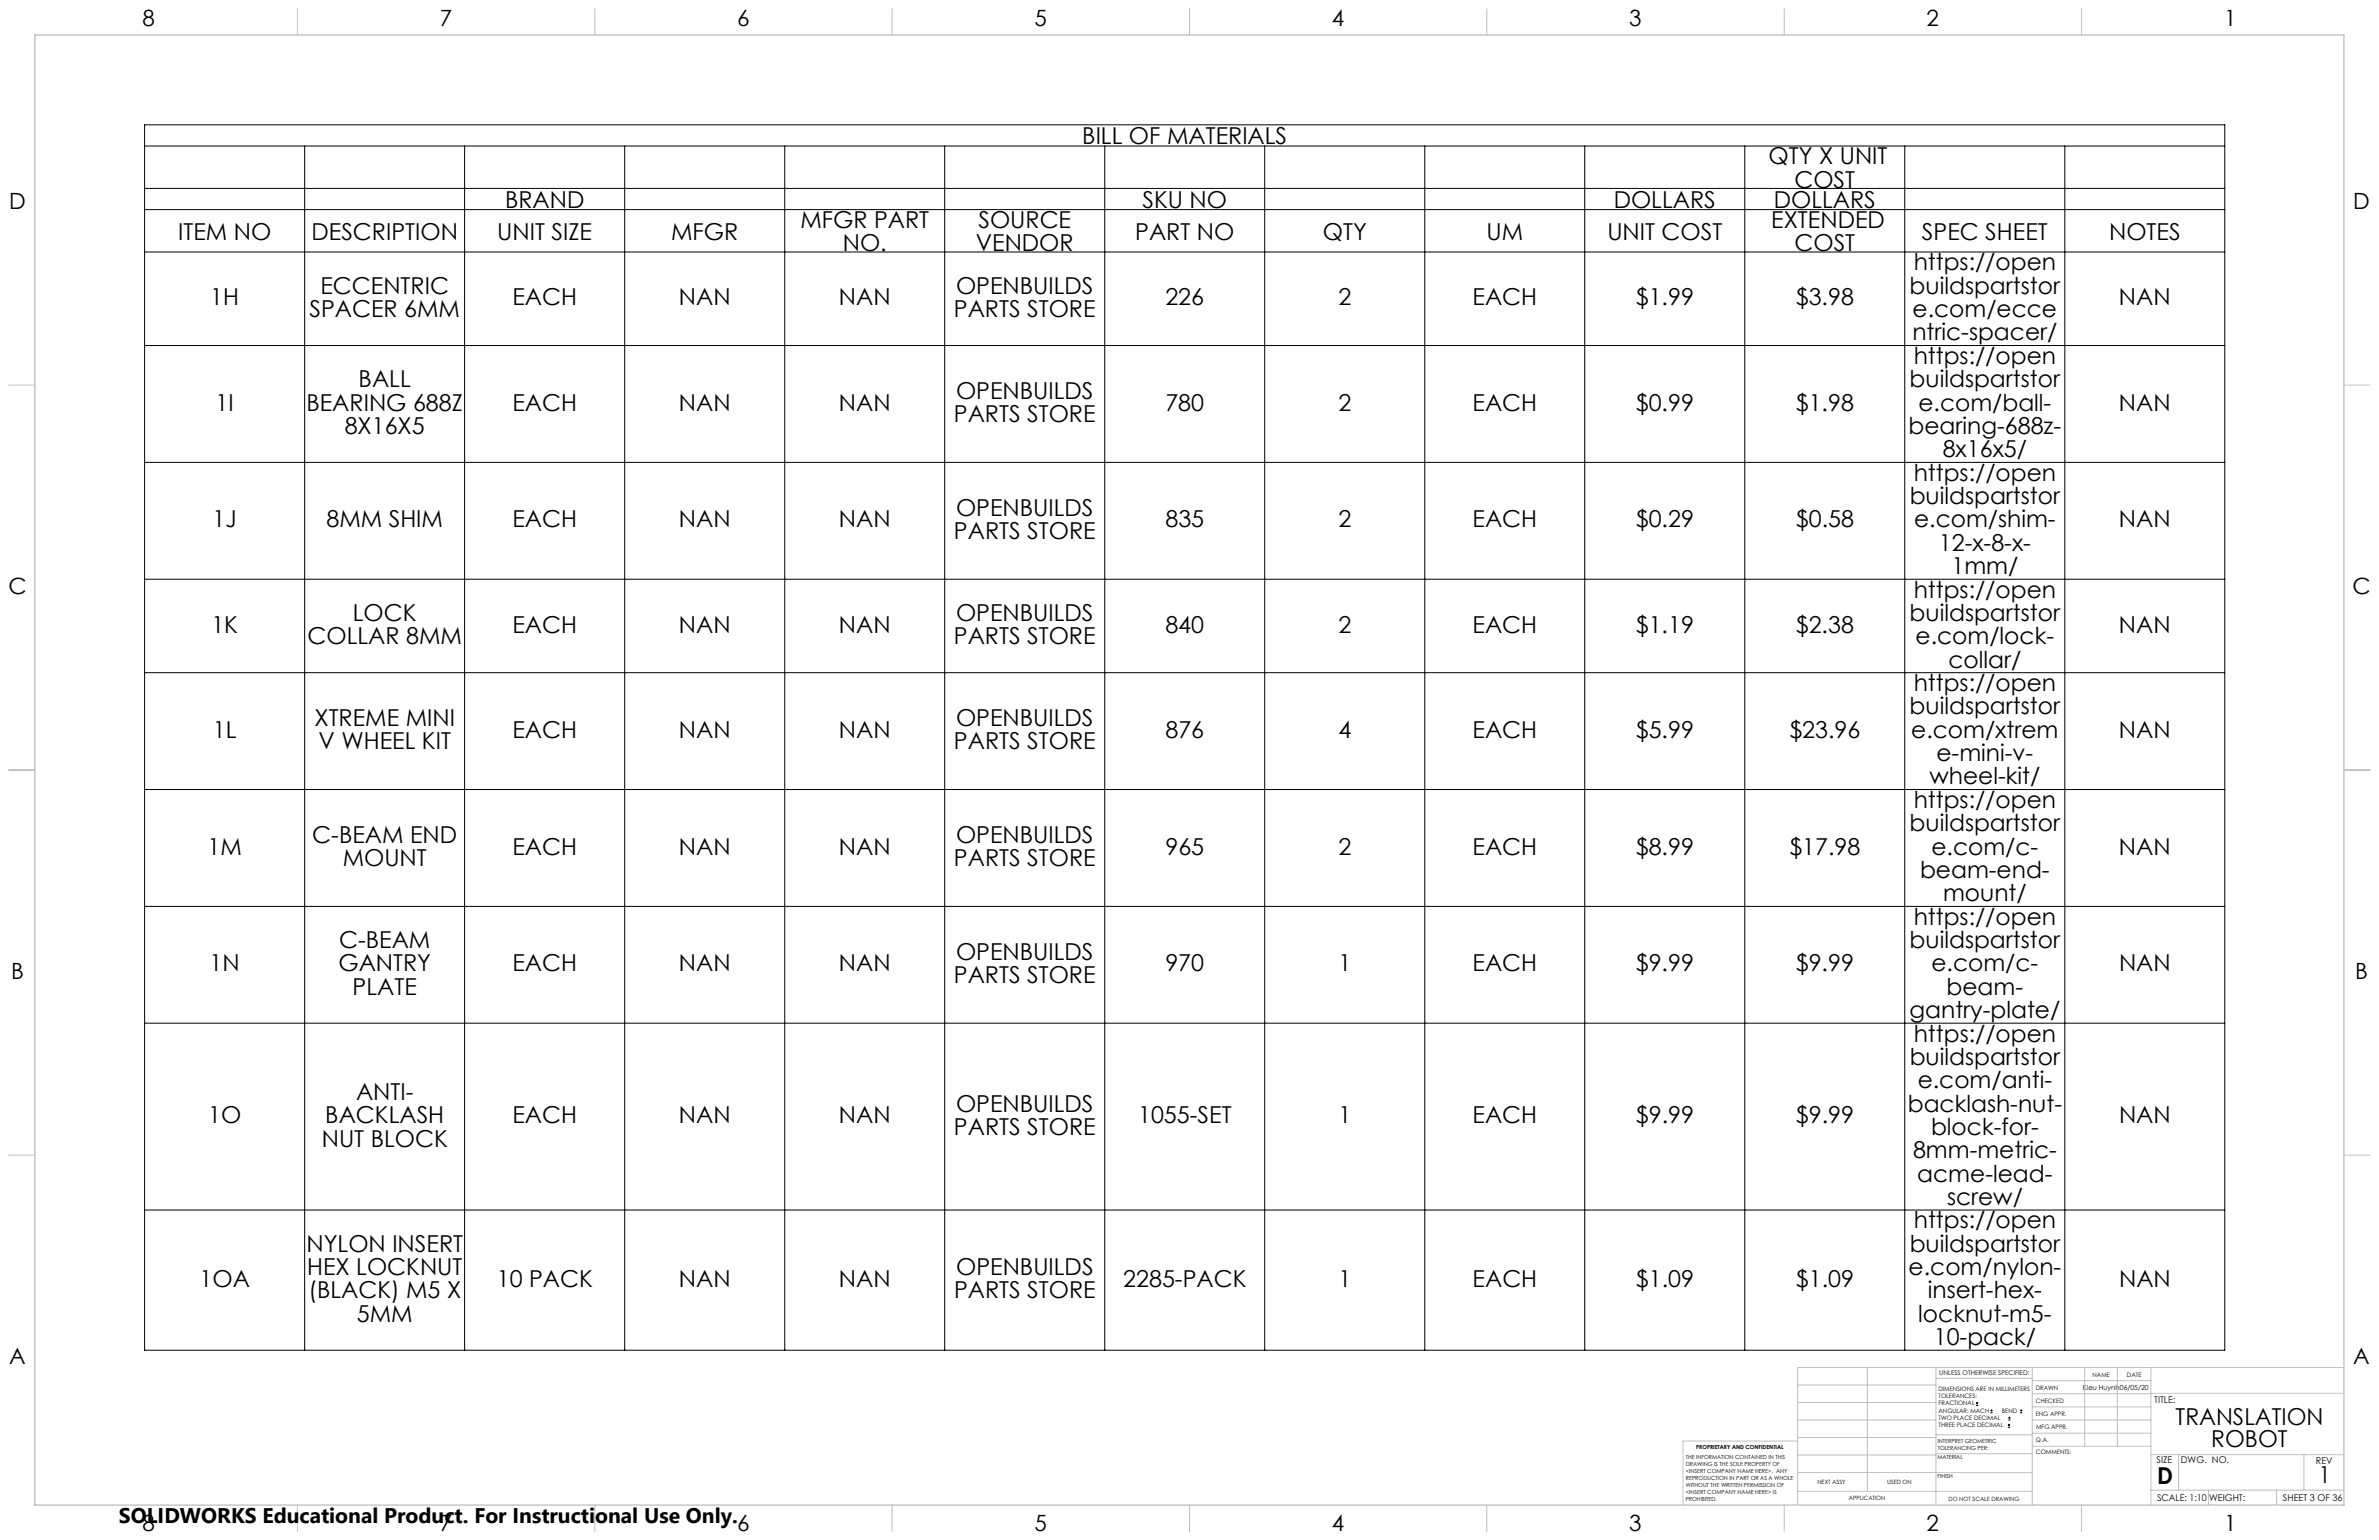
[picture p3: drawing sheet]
<svg xmlns="http://www.w3.org/2000/svg" width="864mm" height="559mm" viewBox="0 0 864 559" stroke-linecap="round" stroke-linejoin="round" font-family="sans-serif">
<defs><g id="words">
<g font-size="8.5">
<text x="392.9" y="52.3">BILL OF MATERIALS</text>
<text x="642" y="59.6">QTY X UNIT</text>
<text x="651.4" y="68.1">COST</text>
<text x="183.3" y="75.4">BRAND</text>
<text x="414.7" y="75.4">SKU NO</text>
<text x="585.8" y="75.4">DOLLARS</text>
<text x="643.9" y="75.4">DOLLARS</text>
<text x="290.5" y="82.7">MFGR PART</text>
<text x="355.2" y="82.7">SOURCE</text>
<text x="643" y="82.7">EXTENDED</text>
<text x="64.7" y="86.9">ITEM NO</text>
<text x="113.1" y="86.9">DESCRIPTION</text>
<text x="180.5" y="86.9">UNIT SIZE</text>
<text x="243.6" y="86.9">MFGR</text>
<text x="412.1" y="86.9">PART NO</text>
<text x="480.2" y="86.9">QTY</text>
<text x="539.6" y="86.9">UM</text>
<text x="583.5" y="86.9">UNIT COST</text>
<text x="697.7" y="86.9">SPEC SHEET</text>
<text x="765.6" y="86.9">NOTES</text>
<text x="305.9" y="91.2">NO.</text>
<text x="354.2" y="91.2">VENDOR</text>
<text x="651.4" y="91.2">COST</text>
<text x="694.7" y="98.1">https://open</text>
<text x="116.3" y="106.6">ECCENTRIC</text>
<text x="347" y="106.6">OPENBUILDS</text>
<text x="693.2" y="106.6">buildspartstor</text>
<text x="76.3" y="110.8">1H</text>
<text x="186" y="110.8">EACH</text>
<text x="246.4" y="110.8">NAN</text>
<text x="304.5" y="110.8">NAN</text>
<text x="423.1" y="110.8">226</text>
<text x="485.8" y="110.8">2</text>
<text x="534.5" y="110.8">EACH</text>
<text x="593.8" y="110.8">$1.99</text>
<text x="651.9" y="110.8">$3.98</text>
<text x="769.2" y="110.8">NAN</text>
<text x="112.3" y="115">SPACER 6MM</text>
<text x="346.3" y="115">PARTS STORE</text>
<text x="694.3" y="115">e.com/ecce</text>
<text x="694.2" y="123.5">ntric-spacer/</text>
<text x="694.7" y="132">https://open</text>
<text x="130.2" y="140.5">BALL</text>
<text x="693.2" y="140.5">buildspartstor</text>
<text x="78.3" y="149">1I</text>
<text x="111.2" y="149">BEARING 688Z</text>
<text x="186" y="149">EACH</text>
<text x="246.4" y="149">NAN</text>
<text x="304.5" y="149">NAN</text>
<text x="347" y="144.7">OPENBUILDS</text>
<text x="423.1" y="149">780</text>
<text x="485.8" y="149">2</text>
<text x="534.5" y="149">EACH</text>
<text x="593.8" y="149">$0.99</text>
<text x="651.9" y="149">$1.98</text>
<text x="696.4" y="149">e.com/ball-</text>
<text x="769.2" y="149">NAN</text>
<text x="346.3" y="153.2">PARTS STORE</text>
<text x="125.1" y="157.4">8X16X5</text>
<text x="692.8" y="157.4">bearing-688z-</text>
<text x="705.2" y="165.9">8x16x5/</text>
<text x="694.7" y="174.4">https://open</text>
<text x="693.2" y="182.9">buildspartstor</text>
<text x="77.2" y="191.4">1J</text>
<text x="118.5" y="191.4">8MM SHIM</text>
<text x="186" y="191.4">EACH</text>
<text x="246.4" y="191.4">NAN</text>
<text x="304.5" y="191.4">NAN</text>
<text x="347" y="187.1">OPENBUILDS</text>
<text x="423.1" y="191.4">835</text>
<text x="485.8" y="191.4">2</text>
<text x="534.5" y="191.4">EACH</text>
<text x="593.8" y="191.4">$0.29</text>
<text x="651.9" y="191.4">$0.58</text>
<text x="694.8" y="191.4">e.com/shim-</text>
<text x="769.2" y="191.4">NAN</text>
<text x="346.3" y="195.6">PARTS STORE</text>
<text x="703.8" y="199.8">12-x-8-x-</text>
<text x="708.4" y="208.3">1mm/</text>
<text x="694.7" y="216.8">https://open</text>
<text x="128.1" y="225.3">LOCK</text>
<text x="347" y="225.3">OPENBUILDS</text>
<text x="693.2" y="225.3">buildspartstor</text>
<text x="76.7" y="229.5">1K</text>
<text x="111.6" y="233.7">COLLAR 8MM</text>
<text x="186" y="229.5">EACH</text>
<text x="246.4" y="229.5">NAN</text>
<text x="304.5" y="229.5">NAN</text>
<text x="346.3" y="233.7">PARTS STORE</text>
<text x="423.1" y="229.5">840</text>
<text x="485.8" y="229.5">2</text>
<text x="534.5" y="229.5">EACH</text>
<text x="593.8" y="229.5">$1.19</text>
<text x="651.9" y="229.5">$2.38</text>
<text x="695.4" y="233.7">e.com/lock-</text>
<text x="769.2" y="229.5">NAN</text>
<text x="707.3" y="242.2">collar/</text>
<text x="694.7" y="250.7">https://open</text>
<text x="114.2" y="263.4">XTREME MINI</text>
<text x="347" y="263.4">OPENBUILDS</text>
<text x="693.2" y="259.2">buildspartstor</text>
<text x="77.3" y="267.7">1L</text>
<text x="186" y="267.7">EACH</text>
<text x="246.4" y="267.7">NAN</text>
<text x="304.5" y="267.7">NAN</text>
<text x="423.1" y="267.7">876</text>
<text x="485.8" y="267.7">4</text>
<text x="534.5" y="267.7">EACH</text>
<text x="593.8" y="267.7">$5.99</text>
<text x="649.6" y="267.7">$23.96</text>
<text x="693.8" y="267.7">e.com/xtrem</text>
<text x="769.2" y="267.7">NAN</text>
<text x="115.6" y="271.9">V WHEEL KIT</text>
<text x="346.3" y="271.9">PARTS STORE</text>
<text x="703" y="276.1">e-mini-v-</text>
<text x="700.4" y="284.6">wheel-kit/</text>
<text x="694.7" y="293.1">https://open</text>
<text x="113.4" y="305.8">C-BEAM END</text>
<text x="347" y="305.8">OPENBUILDS</text>
<text x="693.2" y="301.6">buildspartstor</text>
<text x="75.3" y="310.1">1M</text>
<text x="186" y="310.1">EACH</text>
<text x="246.4" y="310.1">NAN</text>
<text x="304.5" y="310.1">NAN</text>
<text x="423.1" y="310.1">965</text>
<text x="485.8" y="310.1">2</text>
<text x="534.5" y="310.1">EACH</text>
<text x="593.8" y="310.1">$8.99</text>
<text x="649.6" y="310.1">$17.98</text>
<text x="701.1" y="310.1">e.com/c-</text>
<text x="769.2" y="310.1">NAN</text>
<text x="124.4" y="314.3">MOUNT</text>
<text x="346.3" y="314.3">PARTS STORE</text>
<text x="697" y="318.5">beam-end-</text>
<text x="705.3" y="327">mount/</text>
<text x="694.7" y="335.5">https://open</text>
<text x="123.1" y="344">C-BEAM</text>
<text x="693.2" y="344">buildspartstor</text>
<text x="76.1" y="352.5">1N</text>
<text x="122.8" y="352.5">GANTRY</text>
<text x="186" y="352.5">EACH</text>
<text x="246.4" y="352.5">NAN</text>
<text x="304.5" y="352.5">NAN</text>
<text x="347" y="348.2">OPENBUILDS</text>
<text x="423.1" y="352.5">970</text>
<text x="485.8" y="352.5">1</text>
<text x="534.5" y="352.5">EACH</text>
<text x="593.8" y="352.5">$9.99</text>
<text x="651.9" y="352.5">$9.99</text>
<text x="701.1" y="352.5">e.com/c-</text>
<text x="769.2" y="352.5">NAN</text>
<text x="346.3" y="356.7">PARTS STORE</text>
<text x="128" y="360.9">PLATE</text>
<text x="706.6" y="360.9">beam-</text>
<text x="693.2" y="369.4">gantry-plate/</text>
<text x="694.7" y="377.9">https://open</text>
<text x="693.2" y="386.4">buildspartstor</text>
<text x="696.1" y="394.9">e.com/anti-</text>
<text x="129.2" y="399.1">ANTI-</text>
<text x="75.6" y="407.6">1O</text>
<text x="118.1" y="407.6">BACKLASH</text>
<text x="186" y="407.6">EACH</text>
<text x="246.4" y="407.6">NAN</text>
<text x="304.5" y="407.6">NAN</text>
<text x="347.1" y="403.3">OPENBUILDS</text>
<text x="413.1" y="407.6">1055-SET</text>
<text x="485.9" y="407.6">1</text>
<text x="534.6" y="407.6">EACH</text>
<text x="593.8" y="407.6">$9.99</text>
<text x="651.9" y="407.6">$9.99</text>
<text x="692.5" y="403.3">backlash-nut-</text>
<text x="769.2" y="407.6">NAN</text>
<text x="346.3" y="411.8">PARTS STORE</text>
<text x="701" y="411.8">block-for-</text>
<text x="116.8" y="416">NUT BLOCK</text>
<text x="694.4" y="420.3">8mm-metric-</text>
<text x="696" y="428.7">acme-lead-</text>
<text x="706.8" y="437.2">screw/</text>
<text x="694.7" y="445.7">https://open</text>
<text x="111.3" y="454.2">NYLON INSERT</text>
<text x="693.3" y="454.2">buildspartstor</text>
<text x="72.4" y="466.9">1OA</text>
<text x="111.5" y="462.6">HEX LOCKNUT</text>
<text x="180.3" y="466.9">10 PACK</text>
<text x="246.5" y="466.9">NAN</text>
<text x="304.6" y="466.9">NAN</text>
<text x="347.1" y="462.6">OPENBUILDS</text>
<text x="407.8" y="466.9">2285-PACK</text>
<text x="485.9" y="466.9">1</text>
<text x="534.6" y="466.9">EACH</text>
<text x="593.8" y="466.9">$1.09</text>
<text x="651.9" y="466.9">$1.09</text>
<text x="692.9" y="462.6">e.com/nylon-</text>
<text x="769.2" y="466.9">NAN</text>
<text x="112" y="471.1">(BLACK) M5 X</text>
<text x="346.3" y="471.1">PARTS STORE</text>
<text x="699.9" y="471.1">insert-hex-</text>
<text x="129.6" y="479.6">5MM</text>
<text x="696.4" y="479.6">locknut-m5-</text>
<text x="702" y="488">10-pack/</text>
<text x="789.8" y="517.1">TRANSLATION</text>
<text x="802.7" y="525.2">ROBOT</text>
<text x="783.1" y="538.4">D</text>
<text x="841.8" y="538.3">1</text>
</g>
<g font-size="8.1">
<text x="51.7" y="9.3">8</text>
<text x="159.7" y="9.3">7</text>
<text x="267.6" y="9.3">6</text>
<text x="375.5" y="9.3">5</text>
<text x="483.5" y="9.3">4</text>
<text x="591.4" y="9.3">3</text>
<text x="699.4" y="9.3">2</text>
<text x="807.3" y="9.3">1</text>
<text x="3.3" y="76">D</text>
<text x="854.2" y="76">D</text>
<text x="3" y="215.7">C</text>
<text x="853.9" y="215.7">C</text>
<text x="4" y="355.4">B</text>
<text x="854.9" y="355.4">B</text>
<text x="3.3" y="495.1">A</text>
<text x="854.2" y="495.1">A</text>
<text x="51.7" y="555.4">8</text>
<text x="159.7" y="555.4">7</text>
<text x="267.6" y="555.4">6</text>
<text x="375.5" y="555.4">5</text>
<text x="483.5" y="555.4">4</text>
<text x="591.4" y="555.4">3</text>
<text x="699.4" y="555.4">2</text>
<text x="807.3" y="555.4">1</text>
</g>
<text font-size="7.7" x="43.2" y="552.5">SOLIDWORKS Educational Product. For Instructional Use Only.</text>
<g font-size="3.4">
<text x="782" y="508.9">TITLE:</text>
<text x="782.9" y="531">SIZE</text>
<text x="791.7" y="531">DWG. NO.</text>
<text x="840.7" y="531.1">REV</text>
<text x="783" y="544.6">SCALE: 1:10</text>
<text x="801.9" y="544.7">WEIGHT:</text>
<text x="828.7" y="544.6">SHEET 3 OF 36</text>
</g>
<text font-size="2.5" x="756.1" y="504.2">Kieu Huynh06/05/20</text>
<text font-size="2.4" x="704" y="499.1">UNLESS OTHERWISE SPECIFIED:</text>
<g font-size="2.2">
<text x="759.6" y="499.5">NAME</text>
<text x="772.1" y="499.6">DATE</text>
<text x="703.7" y="504.7">DIMENSIONS ARE IN MILLIMETERS</text>
<text x="703.7" y="507.3">TOLERANCES:</text>
<text x="703.7" y="510">FRACTIONAL</text>
<text x="739" y="504.3">DRAWN</text>
<text x="739.1" y="509.2">CHECKED</text>
<text x="703.7" y="512.6">ANGULAR: MACH</text>
<text x="703.7" y="515.3">TWO PLACE DECIMAL</text>
<text x="726.7" y="512.6">BEND</text>
<text x="739" y="513.9">ENG APPR.</text>
<text x="703.7" y="517.9">THREE PLACE DECIMAL</text>
<text x="739.1" y="518.6">MFG APPR.</text>
<text x="739.1" y="523.3">Q.A.</text>
<text x="739.1" y="527.5">COMMENTS:</text>
</g>
<g font-size="2.1">
<text x="659.7" y="538.6">NEXT ASSY</text>
<text x="685.1" y="538.6">USED ON</text>
<text x="671.1" y="544.4">APPLICATION</text>
<text x="707.3" y="544.5">DO NOT SCALE DRAWING</text>
</g>
<g font-size="2">
<text x="615.7" y="525.8">PROPRIETARY AND CONFIDENTIAL</text>
<text x="703.4" y="523.5">INTERPRET GEOMETRIC</text>
<text x="703.4" y="526">TOLERANCING PER:</text>
<text x="612" y="529.4">THE INFORMATION CONTAINED IN THIS</text>
<text x="612" y="531.9">DRAWING IS THE SOLE PROPERTY OF</text>
<text x="703.3" y="529.6">MATERIAL</text>
<text x="612" y="534.5">&lt;INSERT COMPANY NAME HERE&gt;. ANY</text>
<text x="612" y="537">REPRODUCTION IN PART OR AS A WHOLE</text>
<text x="612" y="539.5">WITHOUT THE WRITTEN PERMISSION OF</text>
<text x="703.3" y="536.4">FINISH</text>
<text x="612" y="542">&lt;INSERT COMPANY NAME HERE&gt; IS</text>
<text x="612" y="544.6">PROHIBITED.</text>
</g>
</g></defs>
<g fill="none" stroke="#000" stroke-width=".36">
<path d="M52.5 45.3h755.1v444.6h-755.1zM52.5 53h755.1M110.6 53v436.9M168.7 53v436.9M226.8 53v436.9M284.9 53v436.9M342.9 53v436.9M401 53v436.9M459.1 53v436.9M517.2 53v436.9M575.3 53v436.9M633.4 53v436.9"/>
<path d="M691.4 53v436.9M749.5 53v436.9M52.5 68.4h755.1M52.5 76.1h755.1M52.5 91.4h755.1M52.5 125.4h755.1M52.5 167.8h755.1M52.5 210.2h755.1M52.5 244.1h755.1M52.5 286.5h755.1M52.5 328.9h755.1M52.5 371.3h755.1"/>
<path d="M52.5 439.1h755.1M717.3 510h.8M717.3 509.1h.8M717.7 508.7v.9M722.5 512.6h.8M722.5 511.8h.8M722.9 511.4v.8M728.9 517.9h.8M728.9 517.1h.8M729 515.3h.9M729 514.5h.9M729.3 516.7v.8"/>
<path d="M729.4 514v.9M733.3 512.6h.8M733.3 511.8h.8M733.7 511.4v.8"/>
</g>
<g fill="none" stroke="#c0c0c0" stroke-width=".36">
<path d="M108 3.2v9.5M215.9 3.2v9.5M323.8 3.2v9.5M431.8 3.2v9.5M539.7 3.2v9.5M647.7 3.2v9.5M755.6 3.2v9.5M3.1 139.7h9.6M850.9 139.7h9.5M3.1 279.4h9.6M850.9 279.4h9.5M3.1 419.1h9.6"/>
<path d="M850.9 419.1h9.5M677.9 496.2v44.9M702.8 496.2v49.9M737.7 496.2v49.9M756.7 496.2v28.6M768.6 496.2v28.6M780.8 496.2v49.9M850.9 496.2h-198.4v49.9M652.5 515.3h50.3M652.5 508.9h50.3M652.5 502.6h50.3M702.8 500.1h34.9"/>
<path d="M737.7 510.5h43.1M737.7 505.7h43.1M737.7 501h43.1M737.7 515.3h43.1M780.8 505.6h70.1M652.5 534.3l85.2 .1M652.5 528h50.3M652.5 521.6h50.3M652.5 522.9h-41.6v23.2M702.8 527.5h35M702.8 520.6h35M737.7 520h43.1"/>
<path d="M737.8 524.8h43M780.8 527.8h70.1M790.9 527.8v12.9M836.4 527.8v12.9M108 546.1v9.6M215.9 546.1v9.6M323.8 546.1v9.6M431.8 546.1v9.6M539.7 546.1v9.6M647.7 546.1v9.6M652.5 541.1h85.2M755.6 546.1v9.6"/>
<path d="M780.8 540.7h70.1M801.7 540.7v5.4M826.4 540.7v5.4"/>
</g>
<path d="M12.7 12.7h838.2v533.4h-838.2z" fill="none" stroke="#c0c0c0" stroke-width=".5"/>
<use href="#words"/>
</svg>
